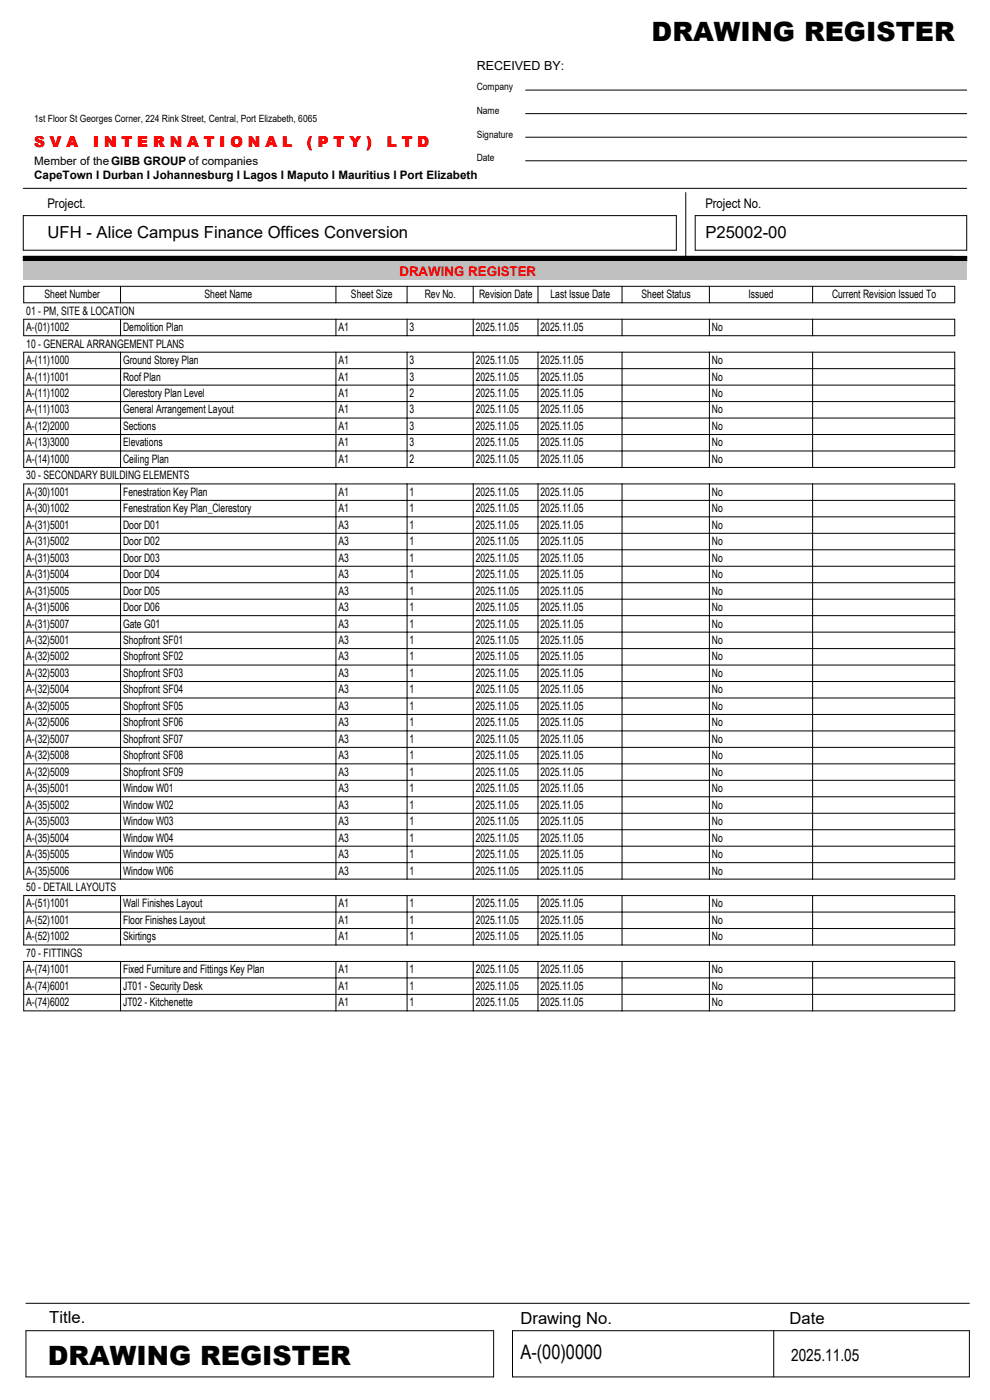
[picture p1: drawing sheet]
<svg xmlns="http://www.w3.org/2000/svg" width="210mm" height="297mm" viewBox="0 0 210 297" stroke-linecap="round" stroke-linejoin="round" font-family="sans-serif">
<defs><g id="words">
<g font-size="5.6">
<text x="138.3" y="8.7">DRAWING REGISTER</text>
<text x="10.1" y="289.9">DRAWING REGISTER</text>
</g>
<text font-size="4.2" x="110.4" y="288.7">A-(00)0000</text>
<g font-size="3.5">
<text x="10.1" y="50.4">UFH - Alice Campus Finance Offices Conversion</text>
<text x="149.7" y="50.4">P25002-00</text>
<text x="10.5" y="281">Title.</text>
<text x="110.4" y="281">Drawing No.</text>
<text x="167.5" y="281">Date</text>
<text x="167.9" y="289">2025.11.05</text>
</g>
<g font-size="3.2" fill="#f00">
<text x="7.2" y="31.2">S V A</text>
<text x="19.8" y="31.2">I N T E R N A T I O N A L</text>
<text x="65.1" y="31.2">( P T Y )</text>
<text x="82.1" y="31.2">L T D</text>
</g>
<g font-size="2.8">
<text x="10" y="44.1">Project.</text>
<text x="149.7" y="44.1">Project No.</text>
</g>
<text font-size="2.8" fill="#f00" x="84.8" y="58.5">DRAWING REGISTER</text>
<text font-size="2.6" x="101.2" y="15">RECEIVED BY:</text>
<g font-size="2.5">
<text x="7.2" y="35">Member of the</text>
<text x="23.6" y="35">GIBB GROUP</text>
<text x="40.1" y="35">of companies</text>
<text x="7.2" y="38">CapeTown I Durban I Johannesburg I Lagos I Maputo I Mauritius I Port Elizabeth</text>
<text x="9.5" y="63.3">Sheet Number</text>
<text x="43.4" y="63.3">Sheet Name</text>
<text x="74.5" y="63.3">Sheet Size</text>
<text x="90.1" y="63.3">Rev No.</text>
<text x="101.6" y="63.3">Revision Date</text>
<text x="116.8" y="63.3">Last Issue Date</text>
<text x="136.1" y="63.3">Sheet Status</text>
<text x="158.8" y="63.3">Issued</text>
<text x="176.5" y="63.3">Current Revision Issued To</text>
<text x="5.6" y="66.8">01 - PM, SITE &amp; LOCATION</text>
<text x="5.6" y="70.3">A-(01)1002</text>
<text x="26.1" y="70.3">Demolition Plan</text>
<text x="71.8" y="70.3">A1</text>
<text x="86.9" y="70.3">3</text>
<text x="100.9" y="70.3">2025.11.05</text>
<text x="114.7" y="70.3">2025.11.05</text>
<text x="151.1" y="70.3">No</text>
<text x="5.6" y="73.8">10 - GENERAL ARRANGEMENT PLANS</text>
<text x="5.6" y="77.3">A-(11)1000</text>
<text x="26.1" y="77.3">Ground Storey Plan</text>
<text x="71.8" y="77.3">A1</text>
<text x="86.9" y="77.3">3</text>
<text x="100.9" y="77.3">2025.11.05</text>
<text x="114.7" y="77.3">2025.11.05</text>
<text x="151.1" y="77.3">No</text>
<text x="5.6" y="80.8">A-(11)1001</text>
<text x="26.1" y="80.8">Roof Plan</text>
<text x="71.8" y="80.8">A1</text>
<text x="86.9" y="80.8">3</text>
<text x="100.9" y="80.8">2025.11.05</text>
<text x="114.7" y="80.8">2025.11.05</text>
<text x="151.1" y="80.8">No</text>
<text x="5.6" y="84.3">A-(11)1002</text>
<text x="5.6" y="87.8">A-(11)1003</text>
<text x="26.1" y="84.3">Clerestory Plan Level</text>
<text x="26.1" y="87.8">General Arrangement Layout</text>
<text x="71.8" y="84.3">A1</text>
<text x="71.8" y="87.8">A1</text>
<text x="86.9" y="84.3">2</text>
<text x="86.9" y="87.8">3</text>
<text x="100.9" y="84.3">2025.11.05</text>
<text x="100.9" y="87.8">2025.11.05</text>
<text x="114.7" y="84.3">2025.11.05</text>
<text x="114.7" y="87.8">2025.11.05</text>
<text x="151.1" y="84.3">No</text>
<text x="151.1" y="87.8">No</text>
<text x="5.6" y="91.3">A-(12)2000</text>
<text x="5.6" y="94.8">A-(13)3000</text>
<text x="26.1" y="91.3">Sections</text>
<text x="26.1" y="94.8">Elevations</text>
<text x="71.8" y="91.3">A1</text>
<text x="71.8" y="94.8">A1</text>
<text x="86.9" y="91.3">3</text>
<text x="86.9" y="94.8">3</text>
<text x="100.9" y="91.3">2025.11.05</text>
<text x="100.9" y="94.8">2025.11.05</text>
<text x="114.7" y="91.3">2025.11.05</text>
<text x="114.7" y="94.8">2025.11.05</text>
<text x="151.1" y="91.3">No</text>
<text x="151.1" y="94.8">No</text>
<text x="5.6" y="98.3">A-(14)1000</text>
<text x="5.6" y="101.8">30 - SECONDARY BUILDING ELEMENTS</text>
<text x="26.1" y="98.3">Ceiling Plan</text>
<text x="71.8" y="98.3">A1</text>
<text x="86.9" y="98.3">2</text>
<text x="100.9" y="98.3">2025.11.05</text>
<text x="114.7" y="98.3">2025.11.05</text>
<text x="151.1" y="98.3">No</text>
<text x="5.6" y="105.3">A-(30)1001</text>
<text x="26.1" y="105.3">Fenestration Key Plan</text>
<text x="71.8" y="105.3">A1</text>
<text x="86.9" y="105.3">1</text>
<text x="100.9" y="105.3">2025.11.05</text>
<text x="114.7" y="105.3">2025.11.05</text>
<text x="151.1" y="105.3">No</text>
<text x="5.6" y="108.8">A-(30)1002</text>
<text x="5.6" y="112.3">A-(31)5001</text>
<text x="26.1" y="108.8">Fenestration Key Plan_Clerestory</text>
<text x="26.1" y="112.3">Door D01</text>
<text x="71.8" y="108.8">A1</text>
<text x="71.8" y="112.3">A3</text>
<text x="86.9" y="108.8">1</text>
<text x="86.9" y="112.3">1</text>
<text x="100.9" y="108.8">2025.11.05</text>
<text x="100.9" y="112.3">2025.11.05</text>
<text x="114.7" y="108.8">2025.11.05</text>
<text x="114.7" y="112.3">2025.11.05</text>
<text x="151.1" y="108.8">No</text>
<text x="151.1" y="112.3">No</text>
<text x="5.6" y="115.8">A-(31)5002</text>
<text x="5.6" y="119.3">A-(31)5003</text>
<text x="26.1" y="115.8">Door D02</text>
<text x="26.1" y="119.3">Door D03</text>
<text x="71.8" y="115.8">A3</text>
<text x="71.8" y="119.3">A3</text>
<text x="86.9" y="115.8">1</text>
<text x="86.9" y="119.3">1</text>
<text x="100.9" y="115.8">2025.11.05</text>
<text x="100.9" y="119.3">2025.11.05</text>
<text x="114.7" y="115.8">2025.11.05</text>
<text x="114.7" y="119.3">2025.11.05</text>
<text x="151.1" y="115.8">No</text>
<text x="151.1" y="119.3">No</text>
<text x="5.6" y="122.8">A-(31)5004</text>
<text x="26.1" y="122.8">Door D04</text>
<text x="71.8" y="122.8">A3</text>
<text x="86.9" y="122.8">1</text>
<text x="100.9" y="122.8">2025.11.05</text>
<text x="114.7" y="122.8">2025.11.05</text>
<text x="151.1" y="122.8">No</text>
<text x="5.6" y="126.3">A-(31)5005</text>
<text x="5.6" y="129.7">A-(31)5006</text>
<text x="26.1" y="126.3">Door D05</text>
<text x="26.1" y="129.7">Door D06</text>
<text x="71.8" y="126.3">A3</text>
<text x="71.8" y="129.7">A3</text>
<text x="86.9" y="126.3">1</text>
<text x="86.9" y="129.7">1</text>
<text x="100.9" y="126.3">2025.11.05</text>
<text x="100.9" y="129.7">2025.11.05</text>
<text x="114.7" y="126.3">2025.11.05</text>
<text x="114.7" y="129.7">2025.11.05</text>
<text x="151.1" y="126.3">No</text>
<text x="151.1" y="129.7">No</text>
<text x="5.6" y="133.2">A-(31)5007</text>
<text x="5.6" y="136.7">A-(32)5001</text>
<text x="26.1" y="133.2">Gate G01</text>
<text x="26.1" y="136.7">Shopfront SF01</text>
<text x="71.8" y="133.2">A3</text>
<text x="71.8" y="136.7">A3</text>
<text x="86.9" y="133.2">1</text>
<text x="86.9" y="136.7">1</text>
<text x="100.9" y="133.2">2025.11.05</text>
<text x="100.9" y="136.7">2025.11.05</text>
<text x="114.7" y="133.2">2025.11.05</text>
<text x="114.7" y="136.7">2025.11.05</text>
<text x="151.1" y="133.2">No</text>
<text x="151.1" y="136.7">No</text>
<text x="5.6" y="140.2">A-(32)5002</text>
<text x="5.6" y="143.7">A-(32)5003</text>
<text x="26.1" y="140.2">Shopfront SF02</text>
<text x="26.1" y="143.7">Shopfront SF03</text>
<text x="71.8" y="140.2">A3</text>
<text x="71.8" y="143.7">A3</text>
<text x="86.9" y="140.2">1</text>
<text x="86.9" y="143.7">1</text>
<text x="100.9" y="140.2">2025.11.05</text>
<text x="100.9" y="143.7">2025.11.05</text>
<text x="114.7" y="140.2">2025.11.05</text>
<text x="114.7" y="143.7">2025.11.05</text>
<text x="151.1" y="140.2">No</text>
<text x="151.1" y="143.7">No</text>
<text x="5.6" y="147.2">A-(32)5004</text>
<text x="26.1" y="147.2">Shopfront SF04</text>
<text x="71.8" y="147.2">A3</text>
<text x="86.9" y="147.2">1</text>
<text x="100.9" y="147.2">2025.11.05</text>
<text x="114.7" y="147.2">2025.11.05</text>
<text x="151.1" y="147.2">No</text>
<text x="5.6" y="150.7">A-(32)5005</text>
<text x="5.6" y="154.2">A-(32)5006</text>
<text x="26.1" y="150.7">Shopfront SF05</text>
<text x="26.1" y="154.2">Shopfront SF06</text>
<text x="71.8" y="150.7">A3</text>
<text x="71.8" y="154.2">A3</text>
<text x="86.9" y="150.7">1</text>
<text x="86.9" y="154.2">1</text>
<text x="100.9" y="150.7">2025.11.05</text>
<text x="100.9" y="154.2">2025.11.05</text>
<text x="114.7" y="150.7">2025.11.05</text>
<text x="114.7" y="154.2">2025.11.05</text>
<text x="151.1" y="150.7">No</text>
<text x="151.1" y="154.2">No</text>
<text x="5.6" y="157.7">A-(32)5007</text>
<text x="5.6" y="161.2">A-(32)5008</text>
<text x="26.1" y="157.7">Shopfront SF07</text>
<text x="26.1" y="161.2">Shopfront SF08</text>
<text x="71.8" y="157.7">A3</text>
<text x="71.8" y="161.2">A3</text>
<text x="86.9" y="157.7">1</text>
<text x="86.9" y="161.2">1</text>
<text x="100.9" y="157.7">2025.11.05</text>
<text x="100.9" y="161.2">2025.11.05</text>
<text x="114.7" y="157.7">2025.11.05</text>
<text x="114.7" y="161.2">2025.11.05</text>
<text x="151.1" y="157.7">No</text>
<text x="151.1" y="161.2">No</text>
<text x="5.6" y="164.7">A-(32)5009</text>
<text x="26.1" y="164.7">Shopfront SF09</text>
<text x="71.8" y="164.7">A3</text>
<text x="86.9" y="164.7">1</text>
<text x="100.9" y="164.7">2025.11.05</text>
<text x="114.7" y="164.7">2025.11.05</text>
<text x="151.1" y="164.7">No</text>
<text x="5.6" y="168.2">A-(35)5001</text>
<text x="5.6" y="171.7">A-(35)5002</text>
<text x="26.1" y="168.2">Window W01</text>
<text x="26.1" y="171.7">Window W02</text>
<text x="71.8" y="168.2">A3</text>
<text x="71.8" y="171.7">A3</text>
<text x="86.9" y="168.2">1</text>
<text x="86.9" y="171.7">1</text>
<text x="100.9" y="168.2">2025.11.05</text>
<text x="100.9" y="171.7">2025.11.05</text>
<text x="114.7" y="168.2">2025.11.05</text>
<text x="114.7" y="171.7">2025.11.05</text>
<text x="151.1" y="168.2">No</text>
<text x="151.1" y="171.7">No</text>
<text x="5.6" y="175.2">A-(35)5003</text>
<text x="5.6" y="178.7">A-(35)5004</text>
<text x="26.1" y="175.2">Window W03</text>
<text x="26.1" y="178.7">Window W04</text>
<text x="71.8" y="175.2">A3</text>
<text x="71.8" y="178.7">A3</text>
<text x="86.9" y="175.2">1</text>
<text x="86.9" y="178.7">1</text>
<text x="100.9" y="175.2">2025.11.05</text>
<text x="100.9" y="178.7">2025.11.05</text>
<text x="114.7" y="175.2">2025.11.05</text>
<text x="114.7" y="178.7">2025.11.05</text>
<text x="151.1" y="175.2">No</text>
<text x="151.1" y="178.7">No</text>
<text x="5.6" y="182.2">A-(35)5005</text>
<text x="5.6" y="185.7">A-(35)5006</text>
<text x="26.1" y="182.2">Window W05</text>
<text x="26.1" y="185.7">Window W06</text>
<text x="71.8" y="182.2">A3</text>
<text x="71.8" y="185.7">A3</text>
<text x="86.9" y="182.2">1</text>
<text x="86.9" y="185.7">1</text>
<text x="100.9" y="182.2">2025.11.05</text>
<text x="100.9" y="185.7">2025.11.05</text>
<text x="114.7" y="182.2">2025.11.05</text>
<text x="114.7" y="185.7">2025.11.05</text>
<text x="151.1" y="182.2">No</text>
<text x="151.1" y="185.7">No</text>
<text x="5.6" y="189.2">50 - DETAIL LAYOUTS</text>
<text x="5.6" y="192.7">A-(51)1001</text>
<text x="5.6" y="196.2">A-(52)1001</text>
<text x="26.1" y="192.7">Wall Finishes Layout</text>
<text x="26.1" y="196.2">Floor Finishes Layout</text>
<text x="71.8" y="192.7">A1</text>
<text x="71.8" y="196.2">A1</text>
<text x="86.9" y="192.7">1</text>
<text x="86.9" y="196.2">1</text>
<text x="100.9" y="192.7">2025.11.05</text>
<text x="100.9" y="196.2">2025.11.05</text>
<text x="114.7" y="192.7">2025.11.05</text>
<text x="114.7" y="196.2">2025.11.05</text>
<text x="151.1" y="192.7">No</text>
<text x="151.1" y="196.2">No</text>
<text x="5.6" y="199.7">A-(52)1002</text>
<text x="5.6" y="203.2">70 - FITTINGS</text>
<text x="26.1" y="199.7">Skirtings</text>
<text x="71.8" y="199.7">A1</text>
<text x="86.9" y="199.7">1</text>
<text x="100.9" y="199.7">2025.11.05</text>
<text x="114.7" y="199.7">2025.11.05</text>
<text x="151.1" y="199.7">No</text>
<text x="5.6" y="206.7">A-(74)1001</text>
<text x="26.1" y="206.7">Fixed Furniture and Fittings Key Plan</text>
<text x="71.8" y="206.7">A1</text>
<text x="86.9" y="206.7">1</text>
<text x="100.9" y="206.7">2025.11.05</text>
<text x="114.7" y="206.7">2025.11.05</text>
<text x="151.1" y="206.7">No</text>
<text x="5.6" y="210.2">A-(74)6001</text>
<text x="5.6" y="213.7">A-(74)6002</text>
<text x="26.1" y="210.2">JT01 - Security Desk</text>
<text x="26.1" y="213.7">JT02 - Kitchenette</text>
<text x="71.8" y="210.2">A1</text>
<text x="71.8" y="213.7">A1</text>
<text x="86.9" y="210.2">1</text>
<text x="86.9" y="213.7">1</text>
<text x="100.9" y="210.2">2025.11.05</text>
<text x="100.9" y="213.7">2025.11.05</text>
<text x="114.7" y="210.2">2025.11.05</text>
<text x="114.7" y="213.7">2025.11.05</text>
<text x="151.1" y="210.2">No</text>
<text x="151.1" y="213.7">No</text>
</g>
<g font-size="2.1">
<text x="101.2" y="19.2">Company</text>
<text x="7.2" y="25.9">1st Floor St Georges Corner, 224 Rink Street, Central, Port Elizabeth, 6065</text>
<text x="101.2" y="24.2">Name</text>
<text x="101.2" y="29.2">Signature</text>
<text x="101.2" y="34.2">Date</text>
</g>
</g></defs>
<g fill="none" stroke="#000" stroke-width=".21">
<path d="M111.5 19.1h93.6M4.9 40h200.2M111.5 34.1h93.6M111.5 29.1h93.6M111.5 24.1h93.6M4.9 45.8h138.6v7.3h-138.6zM4.9 54.4h197.2M145.5 40.9v13.5M147.5 45.8h57.6v7.3h-57.6zM5.5 276.7h200.2M5.5 282.6h99.2v9.8h-99.2zM108.7 282.6h97v9.8h-97z"/>
<path d="M164.2 282.6v9.8"/>
</g>
<path d="M4.9 55.3h200.2v4.2h-200.2z" fill="#c0c0c0"/>
<path d="M4.9 55.3h200.2M4.9 54.4h200.2v.9h-200.2z" fill="none" stroke="#000" stroke-width=".21"/>
<path d="M4.9 54.4h200.2v.9h-200.2z" fill="#000"/>
<g fill="#fff">
<path d="M149.7 41.5h12v3.2h-12z"/>
<path d="M10 41.5h8.3v3.2h-8.3z"/>
<path d="M101.2 12.6h18.5v2.9h-18.5z"/>
<path d="M101.2 17.3h7.5v2.4h-7.5z"/>
<path d="M101.2 22.3h4.7v2.4h-4.7z"/>
<path d="M101.2 27.3h7.6v2.4h-7.6z"/>
<path d="M101.2 32.3h3.7v2.4h-3.7z"/>
<path d="M7.2 24h59.6v2.4h-59.6z"/>
<path d="M7.2 32.7h16.4v2.9h-16.4z"/>
<path d="M23.6 32.7h16.5v2.9h-16.5z"/>
<path d="M40.1 32.7h14.5v2.9h-14.5z"/>
<path d="M7.2 35.6h94.1v2.9h-94.1z"/>
<path d="M167.5 277.8h7.4v4h-7.4z"/>
<path d="M110.4 277.8h19.1v4h-19.1z"/>
<path d="M10.5 277.8h7.5v4h-7.5z"/>
<path d="M149.7 47.3h16.9v3.9h-16.9z"/>
<path d="M10.1 47.3h75.3v3.9h-75.3z"/>
<path d="M138.3 2.5h63.9v7.9h-63.9z"/>
<path d="M10.1 283.6h64v8h-64z"/>
<path d="M110.4 284.7h17.2v4.9h-17.2z"/>
<path d="M167.9 285.6h14.3v4.2h-14.3z"/>
</g>
<g fill="none" stroke="#000" stroke-width=".21">
<path d="M5 74.8h197.6v24.5h-197.6zM5 78.3h197.6M5 67.8h197.6v3.5h-197.6zM5 60.8h197.6v3.5h-197.6zM25.6 60.8v3.5M25.6 67.8v3.5M25.6 74.8v24.5M71.3 60.8v3.5M71.3 67.8v3.5M71.3 74.8v24.5M86.4 60.8v3.5M86.4 67.8v3.5"/>
<path d="M86.4 74.8v24.5M100.4 60.8v3.5M100.4 67.8v3.5M100.4 74.8v24.5M114.1 60.8v3.5M114.1 67.8v3.5M114.1 74.8v24.5M132 60.8v3.5M132 67.8v3.5M132 74.8v24.5M150.5 60.8v3.5M150.5 67.8v3.5"/>
<path d="M150.5 74.8v24.5M172.4 60.8v3.5M172.4 67.8v3.5M172.4 74.8v24.5M5 95.8h197.6M5 92.3h197.6M5 88.8h197.6M5 85.3h197.6M5 81.8h197.6M5 102.8h197.6v83.9h-197.6zM5 116.7h197.6M5 113.2h197.6"/>
<path d="M5 109.7h197.6M5 106.2h197.6M25.6 102.8v83.9M71.3 102.8v83.9M86.4 102.8v83.9M100.4 102.8v83.9M114.1 102.8v83.9M132 102.8v83.9M150.5 102.8v83.9M172.4 102.8v83.9M5 137.7h197.6M5 134.2h197.6"/>
<path d="M5 130.7h197.6M5 127.2h197.6M5 123.7h197.6M5 120.2h197.6M5 158.7h197.6M5 155.2h197.6M5 151.7h197.6M5 148.2h197.6M5 144.7h197.6M5 141.2h197.6M5 179.7h197.6M5 176.2h197.6"/>
<path d="M5 172.7h197.6M5 169.2h197.6M5 165.7h197.6M5 162.2h197.6M5 190.2h197.6v10.5h-197.6zM5 197.2h197.6M5 193.7h197.6M5 183.2h197.6M25.6 190.2v10.5M71.3 190.2v10.5M86.4 190.2v10.5M100.4 190.2v10.5"/>
<path d="M114.1 190.2v10.5M132 190.2v10.5M150.5 190.2v10.5M172.4 190.2v10.5M5 204.1h197.6v10.5h-197.6zM5 211.1h197.6M5 207.6h197.6M25.6 204.1v10.5M71.3 204.1v10.5M86.4 204.1v10.5M100.4 204.1v10.5M114.1 204.1v10.5"/>
<path d="M132 204.1v10.5M150.5 204.1v10.5M172.4 204.1v10.5"/>
</g>
<use href="#words"/>
</svg>
